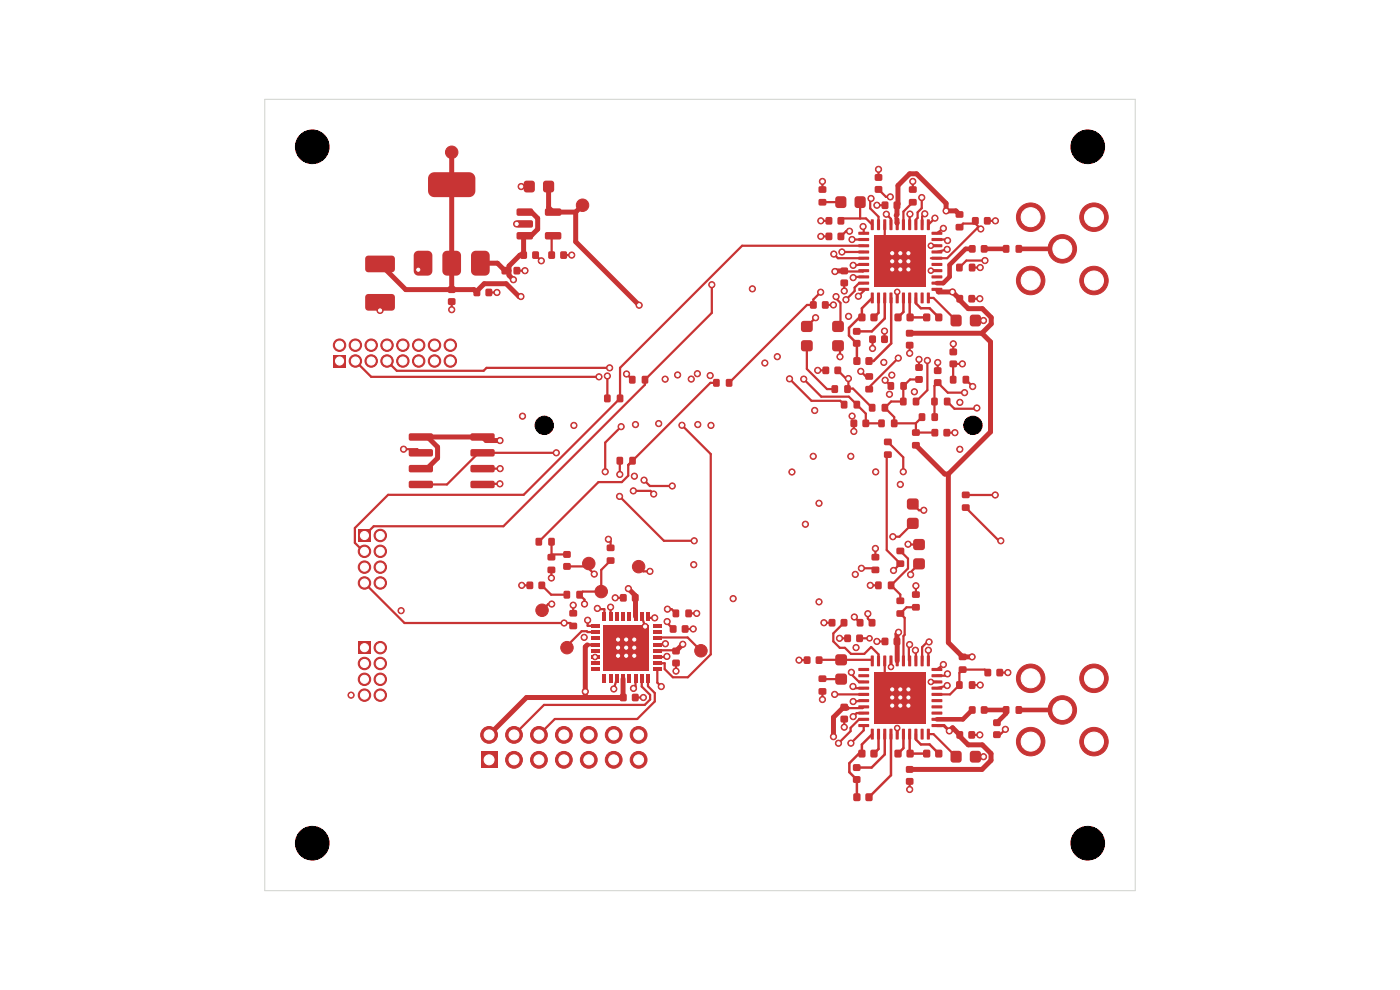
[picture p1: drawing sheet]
<svg xmlns="http://www.w3.org/2000/svg" width="297mm" height="210mm" viewBox="0 0 297 210" stroke-linecap="round" stroke-linejoin="round" font-family="sans-serif">
<g fill="#c83434">
<path d="M181 164.7l.3-.1 1.2 .1 .1 .3-.1 1-.3 .1-1.2-.1-.1-.3z"/>
<path d="M181 162.2l.3-.1 1.2 .1 .1 .3-.1 1-.3 .1-1.2-.1-.1-.3z"/>
<path d="M142.2 132.7l.2-.1 1 .1 .1 .3-.1 1.1-.2 .1-1-.1-.1-.2z"/>
<path d="M144.7 132.7l.3-.1 1 .1 .1 .3-.1 1.1-.3 .1-1-.1-.1-.2z"/>
<path d="M192.3 70.1l.2-.2 1.2 .2 .1 .2-.1 1-.3 .1-1.1-.1-.1-.2z"/>
<path d="M192.3 72.6l.2-.1 1.2 .1 .1 .3-.1 1-.3 .1-1.1-.1-.1-.3z"/>
<path d="M173.7 42.3h1.5v1.2h-1.5z"/>
<path d="M173.7 39.6h1.5v1.2h-1.5z"/>
<path d="M119.6 119.5l.2-.1 1.2 .1 .1 .3-.1 1-.3 .1-1.1-.1-.1-.3z"/>
<path d="M119.6 117l.2-.1 1.2 .1 .1 .2-.1 1-.3 .2-1.1-.2-.1-.2z"/>
<path d="M183 89.1l.3-.1 1 .1 .1 .3-.1 1.1-.3 .1-1-.1-.1-.2z"/>
<path d="M180.5 89.1l.3-.1 1 .1 .1 .3-.1 1.1-.3 .1-1-.1-.1-.2z"/>
<path d="M142.7 137.5l.3-.1 1.1 .1 .1 .2-.1 1-.2 .1-1.2-.1-.1-.2z"/>
<path d="M142.7 140l.3-.1 1.1 .1 .1 .3-.1 1-.2 .1-1.2-.1-.1-.3z"/>
<path d="M206.3 46.1l.2-.1 1 .1 .2 .3-.2 1.2-.2 .1-1-.1-.1-.3z"/>
<path d="M208.8 46.1l.3-.1 1 .1 .1 .3-.1 1.2-.3 .1-1-.1-.1-.3z"/>
<path d="M195.9 159.1l.3-.1 1.1 .1 .1 .3-.1 1.2-.3 .1-1.1-.1-.1-.3z"/>
<path d="M198.5 159.1l.3-.1 1 .1 .1 .3-.1 1.2-.3 .1-1-.1-.1-.3z"/>
<path d="M197.7 91.1l.3-.1 1 .1 .1 .2-.1 1.2-.3 .1-1-.1-.1-.3z"/>
<path d="M200.2 91.1l.3-.1 1 .1 .1 .2-.1 1.2-.3 .1-1-.1-.1-.3z"/>
<path d="M115.4 38.5l.4-.2h1.2a.59 .59 0 0 1 .6 .6v1.3a.59 .59 0 0 1-.6 .6h-1.2a.59 .59 0 0 1-.6-.6v-1.3z"/>
<path d="M111.3 38.5l.4-.2h1.2a.59 .59 0 0 1 .6 .6v1.3a.59 .59 0 0 1-.6 .6h-1.2a.59 .59 0 0 1-.6-.6v-1.3z"/>
<path d="M184.4 131.4l.2-.1 1 .1 .1 .3-.1 1.1-.2 .1-1-.1-.1-.2z"/>
<path d="M181.8 131.4l.3-.1 1 .1 .1 .3-.1 1.1-.3 .1-1-.1-.1-.2z"/>
<path d="M190.3 126.8h1.4v1.3h-1.4z"/>
<path d="M190.3 129.5h1.4v1.3h-1.4z"/>
<path d="M202.9 56h1.2v1.5h-1.2z"/>
<path d="M205.6 56h1.2v1.5h-1.2z"/>
</g>
<g fill="#c83434" stroke="#c83434" stroke-width=".21">
<circle cx="225.4" cy="150.6" r="3"/>
<circle cx="218.7" cy="143.9" r="3"/>
<circle cx="232.1" cy="143.9" r="3"/>
<circle cx="218.7" cy="157.3" r="3"/>
<circle cx="232.1" cy="157.3" r="3"/>
</g>
<g fill="#c83434">
<path d="M201.5 76.6l.3-.1 1.1 .1 .2 .2-.2 1-.2 .1-1.2-.1-.1-.2z"/>
<path d="M201.5 74l.3-.1 1.1 .1 .2 .3-.2 1-.2 .1-1.2-.1-.1-.3z"/>
<path d="M133.6 97h1.2v1.5h-1.2z"/>
<path d="M130.9 97h1.2v1.5h-1.2z"/>
<path d="M128.8 115.6h1.5v1.2h-1.5z"/>
<path d="M128.8 118.3h1.5v1.2h-1.5z"/>
<path d="M185.7 123.4h1.3v1.5h-1.3z"/>
<path d="M188.4 123.4h1.3v1.5h-1.3z"/>
</g>
<circle cx="148.7" cy="138" r="1.32" fill="#c83434" stroke="#c83434" stroke-width=".21"/>
<g fill="#c83434">
<path d="M197.7 87.7h1.2v1.5h-1.2z"/>
<path d="M195 87.7h1.2v1.5h-1.2z"/>
<path d="M187.6 93.1h1.5v1.3h-1.5z"/>
<path d="M187.6 95.8h1.5v1.2h-1.5z"/>
<path d="M197.7 61.1h2.1l.1 .5-2.2 .1z"/>
<path d="M197.7 59.8l2.1-.1 .1 .6-2.2 .1z"/>
<path d="M197.7 58.5l2.1-.1 .1 .6-2.2 .1z"/>
<path d="M197.7 57.1h2.1l.1 .5-2.2 .1z"/>
<path d="M197.7 55.8h2.1l.1 .5-2.2 .1z"/>
<path d="M197.7 54.5h2.1l.1 .5-2.2 .1z"/>
<path d="M197.7 53.2l2.1-.1 .1 .6-2.2 .1z"/>
<path d="M197.7 51.8h2.1l.1 .6h-2.2z"/>
<path d="M197.7 50.5h2.1l.1 .5-2.2 .1z"/>
<path d="M197.7 49.2h2.1l.1 .5-2.2 .1z"/>
<path d="M196.7 46.6h.6l-.1 2.2-.6-.1z"/>
<path d="M195.3 46.6h.6v2.2l-.6-.1z"/>
<path d="M194 46.6h.6l-.1 2.2-.5-.1z"/>
<path d="M192.7 46.6h.6l-.1 2.2-.5-.1z"/>
<path d="M191.4 46.6h.6l-.1 2.2-.6-.1z"/>
<path d="M190.1 46.6h.6l-.1 2.2-.6-.1z"/>
<path d="M188.7 46.6h.6l-.1 2.2-.5-.1z"/>
<path d="M187.4 46.6h.6l-.1 2.2-.5-.1z"/>
<path d="M186.1 46.6h.6l-.1 2.2-.5-.1z"/>
<path d="M184.8 46.6h.6l-.1 2.2-.6-.1z"/>
<path d="M182.1 49.2h2.2l.1 .5-2.2 .1z"/>
<path d="M182.1 50.5h2.2l.1 .5-2.2 .1z"/>
<path d="M182.1 51.8h2.2l.1 .6h-2.2z"/>
<path d="M182.1 53.2l2.2-.1 .1 .6-2.2 .1z"/>
<path d="M182.1 54.5h2.2l.1 .5-2.2 .1z"/>
<path d="M182.1 55.8h2.2l.1 .5-2.2 .1z"/>
<path d="M182.1 57.1h2.2l.1 .5-2.2 .1z"/>
<path d="M182.1 58.5l2.2-.1 .1 .6-2.2 .1z"/>
<path d="M182.1 59.8l2.2-.1 .1 .6-2.2 .1z"/>
<path d="M182.1 61.1h2.2l.1 .5-2.2 .1z"/>
<path d="M184.8 62.1h.6l-.1 2.2h-.6z"/>
<path d="M186.1 62.1h.6l-.1 2.2h-.5z"/>
<path d="M187.4 62.1h.6l-.1 2.2h-.5z"/>
<path d="M188.7 62.1h.6l-.1 2.2h-.5z"/>
<path d="M190.1 62.1h.6l-.1 2.2h-.6z"/>
<path d="M191.4 62.1h.6l-.1 2.2h-.6z"/>
<path d="M192.7 62.1h.6l-.1 2.2h-.5z"/>
<path d="M194 62.1h.6l-.1 2.2h-.5z"/>
<path d="M195.3 62.1h.6v2.2h-.6z"/>
<path d="M196.7 62.1h.6l-.1 2.2h-.6z"/>
<path d="M185.6 50h10.8v10.9h-10.8z"/>
<path d="M181.1 75.9l.3-.2 1.1 .2 .1 .2-.1 1.2-.3 .1-1.1-.1-.1-.3z"/>
<path d="M183.7 75.9l.3-.2 1 .2 .1 .2-.1 1.2-.3 .1-1-.1-.1-.3z"/>
<path d="M181.5 41.8l.4-.2h1.2a.59 .59 0 0 1 .6 .6v1.3a.59 .59 0 0 1-.6 .6h-1.2a.59 .59 0 0 1-.6-.6v-1.3z"/>
<path d="M177.4 41.8l.4-.2h1.2a.59 .59 0 0 1 .6 .6v1.3a.59 .59 0 0 1-.6 .6h-1.2a.59 .59 0 0 1-.6-.6v-1.3z"/>
<path d="M145.5 129.4h1.2v1.5h-1.2z"/>
<path d="M142.8 129.4h1.2v1.5h-1.2z"/>
<path d="M95.1 60.8l.3-.1 1.1 .1 .1 .3-.1 1-.2 .1-1.2-.1-.1-.3z"/>
<path d="M95.1 63.3l.3-.1 1.1 .1 .1 .3-.1 1-.2 .1-1.2-.1-.1-.3z"/>
<path d="M202.8 44.9h1.5v1.2h-1.5z"/>
<path d="M202.8 47.6h1.5v1.2h-1.5z"/>
</g>
<circle cx="123.6" cy="43.5" r="1.32" fill="#c83434" stroke="#c83434" stroke-width=".21"/>
<g fill="#c83434">
<path d="M197.7 153.6h2.1l.1 .5-2.2 .1z"/>
<path d="M197.7 152.3h2.1l.1 .5-2.2 .1z"/>
<path d="M197.7 151h2.1l.1 .5-2.2 .1z"/>
<path d="M197.7 149.7l2.1-.1 .1 .6-2.2 .1z"/>
<path d="M197.7 148.3h2.1l.1 .6h-2.2z"/>
<path d="M197.7 147h2.1l.1 .5-2.2 .1z"/>
<path d="M197.7 145.7h2.1l.1 .5-2.2 .1z"/>
<path d="M197.7 144.4l2.1-.1 .1 .6-2.2 .1z"/>
<path d="M197.7 143.1l2.1-.1 .1 .6-2.2 .1z"/>
<path d="M197.7 141.7h2.1l.1 .5-2.2 .1z"/>
<path d="M196.7 139.1h.6l-.1 2.2h-.6z"/>
<path d="M195.3 139.1h.6v2.2h-.6z"/>
<path d="M194 139.1h.6l-.1 2.2h-.5z"/>
<path d="M192.7 139.1h.6l-.1 2.2h-.5z"/>
<path d="M191.4 139.1h.6l-.1 2.2h-.6z"/>
<path d="M190.1 139.1h.6l-.1 2.2h-.6z"/>
<path d="M188.7 139.1h.6l-.1 2.2h-.5z"/>
<path d="M187.4 139.1h.6l-.1 2.2h-.5z"/>
<path d="M186.1 139.1h.6l-.1 2.2h-.5z"/>
<path d="M184.8 139.1h.6l-.1 2.2h-.6z"/>
<path d="M182.1 141.7h2.2l.1 .5-2.2 .1z"/>
<path d="M182.1 143.1l2.2-.1 .1 .6-2.2 .1z"/>
<path d="M182.1 144.4l2.2-.1 .1 .6-2.2 .1z"/>
<path d="M182.1 145.7h2.2l.1 .5-2.2 .1z"/>
<path d="M182.1 147h2.2l.1 .5-2.2 .1z"/>
<path d="M182.1 148.3h2.2l.1 .6h-2.2z"/>
<path d="M182.1 149.7l2.2-.1 .1 .6-2.2 .1z"/>
<path d="M182.1 151h2.2l.1 .5-2.2 .1z"/>
<path d="M182.1 152.3h2.2l.1 .5-2.2 .1z"/>
<path d="M182.1 153.6h2.2l.1 .5-2.2 .1z"/>
<path d="M184.8 154.6l.6 .1-.1 2.2-.6-.1z"/>
<path d="M186.1 154.6l.6 .1-.1 2.2-.5-.1z"/>
<path d="M187.4 154.6l.6 .1-.1 2.2-.5-.1z"/>
<path d="M188.7 154.6l.6 .1-.1 2.2-.5-.1z"/>
<path d="M190.1 154.6l.6 .1-.1 2.2-.6-.1z"/>
<path d="M191.4 154.6l.6 .1-.1 2.2-.6-.1z"/>
<path d="M192.7 154.6l.6 .1-.1 2.2-.5-.1z"/>
<path d="M194 154.6l.6 .1-.1 2.2-.5-.1z"/>
<path d="M195.3 154.6l.6 .1v2.2l-.6-.1z"/>
<path d="M196.7 154.6l.6 .1-.1 2.2-.6-.1z"/>
<path d="M185.6 142.5h10.8v10.9h-10.8z"/>
<path d="M192.6 110l.4-.2h1.3a.59 .59 0 0 1 .6 .6v1.2a.59 .59 0 0 1-.6 .6h-1.3a.59 .59 0 0 1-.6-.6v-1.2z"/>
<path d="M192.6 105.9l.4-.2h1.3a.59 .59 0 0 1 .6 .6v1.2a.59 .59 0 0 1-.6 .6h-1.3a.59 .59 0 0 1-.6-.6v-1.2z"/>
<path d="M200.3 84.4h1.2v1.5h-1.2z"/>
<path d="M197.6 84.4h1.3v1.5h-1.3z"/>
<path d="M181.7 134.7l.3-.1 1 .1 .1 .3-.1 1.1-.3 .1-1-.1-.1-.2z"/>
<path d="M179.2 134.7l.2-.1 1 .1 .2 .3-.2 1.1-.2 .1-1-.1-.1-.2z"/>
<path d="M134.1 126.1l.3-.1 1 .1 .1 .3-.1 1.1-.3 .1-1-.1-.1-.2z"/>
<path d="M131.6 126.1l.3-.1 1 .1 .1 .3-.1 1.1-.3 .1-1-.1-.1-.2z"/>
<path d="M134.1 147.3l.3-.2 1 .2 .1 .2-.1 1.2-.3 .1-1-.1-.1-.3z"/>
<path d="M131.6 147.3l.3-.2 1 .2 .1 .2-.1 1.2-.3 .1-1-.1-.1-.3z"/>
<path d="M193.6 125.5h1.4v1.2h-1.4z"/>
<path d="M193.6 128.2h1.4v1.2h-1.4z"/>
<path d="M203 62.7l.2-.2 1 .2 .1 .2-.1 1.2-.2 .1-1-.1-.1-.3z"/>
<path d="M205.5 62.7l.3-.2 1 .2 .1 .2-.1 1.2-.3 .1-1-.1-.1-.3z"/>
<path d="M186.4 89.1h1.2v1.4h-1.2z"/>
<path d="M189.1 89.1h1.2v1.4h-1.2z"/>
</g>
<circle cx="127.5" cy="125.5" r="1.32" fill="#c83434" stroke="#c83434" stroke-width=".21"/>
<g fill="#c83434">
<path d="M198.2 80.5l.3-.1 1.1 .1 .1 .3-.1 1-.2 .1-1.2-.1-.1-.3z"/>
<path d="M198.2 78l.3-.1 1.1 .1 .1 .2-.1 1.1-.2 .1-1.2-.1-.1-.3z"/>
<path d="M151.4 80.5h1.2v1.5h-1.2z"/>
<path d="M154.1 80.5h1.2v1.5h-1.2z"/>
<path d="M193.9 118.6l.4-.2h1.3a.59 .59 0 0 1 .6 .6v1.2a.59 .59 0 0 1-.6 .6h-1.3a.59 .59 0 0 1-.6-.6v-1.2z"/>
<path d="M193.9 114.5l.4-.2h1.3a.59 .59 0 0 1 .6 .6v1.2a.59 .59 0 0 1-.6 .6h-1.3a.59 .59 0 0 1-.6-.6v-1.2z"/>
<path d="M202.9 144.6h1.2v1.5h-1.2z"/>
<path d="M205.6 144.6h1.2v1.5h-1.2z"/>
</g>
<circle cx="115" cy="129.5" r="1.32" fill="#c83434" stroke="#c83434" stroke-width=".21"/>
<g fill="#c83434">
<path d="M177.8 49.4l.2-.1 1 .1 .1 .3-.1 1.2-.2 .1-1-.1-.2-.3z"/>
<path d="M175.2 49.4l.3-.1 1 .1 .1 .3-.1 1.2-.3 .1-1-.1-.1-.3z"/>
<path d="M77.7 54.4l.4-.2h5a.66 .66 0 0 1 .7 .7v2.2a.66 .66 0 0 1-.7 .7h-5a.66 .66 0 0 1-.6-.7v-2.2z"/>
<path d="M77.7 62.6l.4-.2h5a.66 .66 0 0 1 .7 .6v2.2a.66 .66 0 0 1-.7 .7h-5a.66 .66 0 0 1-.6-.7v-2.2z"/>
<path d="M192.9 42.3h1.5v1.2h-1.5z"/>
<path d="M192.9 39.6h1.5v1.2h-1.5z"/>
</g>
<circle cx="124.9" cy="119.5" r="1.32" fill="#c83434" stroke="#c83434" stroke-width=".21"/>
<g fill="#c83434">
<path d="M192.4 159.1l.3-.1 1 .1 .2 .3-.2 1.2-.2 .1-1.1-.1-.1-.3z"/>
<path d="M189.8 159.1l.3-.1 1.1 .1 .1 .3-.1 1.2-.3 .1-1.1-.1-.1-.3z"/>
<path d="M183.6 79.3h1.5v1.2h-1.5z"/>
<path d="M183.6 81.9h1.5v1.3h-1.5z"/>
</g>
<circle cx="95.8" cy="32.3" r="1.32" fill="#c83434" stroke="#c83434" stroke-width=".21"/>
<g fill="#c83434">
<path d="M116.4 53.4l.3-.1 1 .1 .1 .3-.1 1.1-.3 .1-1-.1-.1-.2z"/>
<path d="M118.9 53.4l.3-.1 1 .1 .1 .3-.1 1.1-.3 .1-1-.1-.1-.2z"/>
<path d="M76 112.3h2.6v2.6h-2.6z"/>
</g>
<g fill="#c83434" stroke="#c83434" stroke-width=".21">
<circle cx="80.7" cy="113.6" r="1.32"/>
<circle cx="77.3" cy="117" r="1.32"/>
<circle cx="80.7" cy="117" r="1.32"/>
<circle cx="77.3" cy="120.3" r="1.32"/>
<circle cx="80.7" cy="120.3" r="1.32"/>
<circle cx="77.3" cy="123.7" r="1.32"/>
<circle cx="80.7" cy="123.7" r="1.32"/>
</g>
<g fill="#c83434">
<path d="M204.3 79.8h1.2v1.5h-1.2z"/>
<path d="M201.6 79.8h1.2v1.5h-1.2z"/>
<path d="M203.5 138.7h1.5v1.3h-1.5z"/>
<path d="M203.5 141.4h1.5v1.3h-1.5z"/>
<path d="M182.2 159.1l.3-.1 1 .1 .1 .3-.1 1.2-.3 .1-1-.1-.1-.3z"/>
<path d="M184.7 159.1l.3-.1 1.1 .1 .1 .3-.1 1.2-.3 .1-1.1-.1-.1-.3z"/>
<path d="M176.5 81.8h1.2v1.5h-1.2z"/>
<path d="M179.2 81.8h1.2v1.5h-1.2z"/>
<path d="M185.7 39.5l.2-.1 1.2 .1 .1 .3-.1 1-.3 .1-1.1-.1-.1-.2z"/>
<path d="M185.7 37l.2-.1 1.2 .1 .1 .3-.1 1-.3 .1-1.1-.1-.1-.3z"/>
<path d="M208.9 142l.3-.1 1 .1 .1 .2-.1 1.2-.3 .1-1-.1-.1-.3z"/>
<path d="M211.5 142l.2-.1 1 .1 .1 .2-.1 1.2-.2 .1-1-.1-.1-.3z"/>
<path d="M184.5 71.2l.2-.1 1 .1 .1 .3-.1 1.2-.2 .1-1-.1-.1-.3z"/>
<path d="M187 71.2l.3-.1 1 .1 .1 .3-.1 1.2-.3 .1-1-.1-.1-.3z"/>
<path d="M184.4 85.8h1.2v1.4h-1.2z"/>
<path d="M187.1 85.8h1.2v1.4h-1.2z"/>
<path d="M194.3 79.9l.2-.1 1.2 .1 .1 .2-.1 1-.3 .1-1.1-.1-.2-.2z"/>
<path d="M194.3 77.3l.2-.1 1.2 .1 .1 .3-.1 1-.3 .1-1.1-.1-.2-.3z"/>
<path d="M189.7 135.4l.2-.2 1 .2 .1 .2-.1 1.2-.2 .1-1-.1-.2-.3z"/>
<path d="M187.1 135.4l.3-.2 1 .2 .1 .2-.1 1.2-.3 .1-1-.1-.1-.3z"/>
<path d="M173.7 143.4h1.5v1.2h-1.5z"/>
<path d="M173.7 146.1h1.5v1.2h-1.5z"/>
<path d="M177.1 77.9l.3-.2 1 .2 .1 .2-.1 1.2-.3 .1-1-.1-.1-.3z"/>
<path d="M174.6 77.9l.2-.2 1 .2 .1 .2-.1 1.2-.2 .1-1-.1-.2-.3z"/>
<path d="M70.7 75.3h2.7v2.6h-2.7z"/>
</g>
<g fill="#c83434" stroke="#c83434" stroke-width=".21">
<circle cx="72" cy="73.2" r="1.32"/>
<circle cx="75.4" cy="76.6" r="1.32"/>
<circle cx="75.4" cy="73.2" r="1.32"/>
<circle cx="78.7" cy="76.6" r="1.32"/>
<circle cx="78.7" cy="73.2" r="1.32"/>
<circle cx="82.1" cy="76.6" r="1.32"/>
<circle cx="82.1" cy="73.2" r="1.32"/>
<circle cx="85.5" cy="76.6" r="1.32"/>
<circle cx="85.5" cy="73.2" r="1.32"/>
<circle cx="88.8" cy="76.6" r="1.32"/>
<circle cx="88.8" cy="73.2" r="1.32"/>
<circle cx="92.2" cy="76.6" r="1.32"/>
<circle cx="92.2" cy="73.2" r="1.32"/>
<circle cx="95.5" cy="76.6" r="1.32"/>
<circle cx="95.5" cy="73.2" r="1.32"/>
</g>
<g fill="#c83434">
<path d="M170.1 68.2l.4-.1h1.3a.59 .59 0 0 1 .6 .6v1.1a.59 .59 0 0 1-.6 .6h-1.3a.59 .59 0 0 1-.6-.6v-1.1z"/>
<path d="M170.1 72.3l.4-.1h1.3a.59 .59 0 0 1 .6 .6v1.1a.59 .59 0 0 1-.6 .6h-1.3a.59 .59 0 0 1-.6-.6v-1.1z"/>
<path d="M178.4 149.4l.3-.1 1.1 .1 .1 .2-.1 1-.2 .1-1.2-.1-.1-.2z"/>
<path d="M178.4 151.9l.3-.1 1.1 .1 .1 .3-.1 1-.2 .1-1.2-.1-.1-.3z"/>
<path d="M116.2 117.6h1.5v1.2h-1.5z"/>
<path d="M116.2 120.3h1.5v1.2h-1.5z"/>
<path d="M100.5 61.3l.3-.1 1 .1 .1 .3-.1 1.2-.3 .1-1-.1-.1-.3z"/>
<path d="M103.1 61.3l.2-.1 1 .1 .1 .3-.1 1.2-.2 .1-1-.1-.1-.3z"/>
<path d="M133.5 79.8h1.2v1.5h-1.2z"/>
<path d="M136.2 79.8h1.2v1.5h-1.2z"/>
<path d="M109.7 44.3l.3-.1h2.8l.3 .4-.1 .9-.3 .3h-2.9l-.2-.4z"/>
<path d="M109.7 46.8l.3-.1h2.8l.3 .4-.1 1-.3 .2h-2.9l-.2-.4z"/>
<path d="M109.7 49.3l.3-.1 2.8 .1 .3 .3-.1 1-.3 .2h-2.9l-.2-.4z"/>
<path d="M115.7 49.3l.3-.1 2.8 .1 .3 .3v1l-.4 .2h-2.9l-.2-.4z"/>
<path d="M115.7 44.3l.3-.1h2.8l.3 .4v.9l-.4 .3h-2.9l-.2-.4z"/>
<path d="M195.9 66.6l.3-.1 1.1 .1 .1 .3-.1 1.2-.3 .1-1.1-.1-.1-.3z"/>
<path d="M198.5 66.6l.3-.1 1 .1 .1 .3-.1 1.2-.3 .1-1-.1-.1-.3z"/>
<path d="M106.5 56.7l.2-.1 1 .1 .2 .3-.2 1.1-.2 .1-1-.1-.1-.2z"/>
<path d="M109 56.7l.3-.1 1 .1 .1 .3-.1 1.1-.3 .1-1-.1-.1-.2z"/>
<path d="M215.5 149.9h1.2v1.4h-1.2z"/>
<path d="M212.8 149.9h1.3v1.4h-1.3z"/>
<path d="M177.8 46.1l.2-.1 1 .1 .1 .3-.1 1.2-.2 .1-1-.1-.2-.3z"/>
<path d="M175.2 46.1l.3-.1 1 .1 .1 .3-.1 1.2-.3 .1-1-.1-.1-.3z"/>
<path d="M181.1 168.4l.3-.1 1.1 .1 .1 .3-.1 1.1-.3 .2-1.1-.2-.1-.2z"/>
<path d="M183.7 168.4l.3-.1 1 .1 .1 .3-.1 1.1-.3 .2-1-.2-.1-.2z"/>
<path d="M193.7 84.4h1.2v1.5h-1.2z"/>
<path d="M191 84.4h1.2v1.5h-1.2z"/>
</g>
<g fill="#c83434" stroke="#c83434" stroke-width=".21">
<circle cx="225.4" cy="52.8" r="3"/>
<circle cx="218.7" cy="46.1" r="3"/>
<circle cx="232.1" cy="46.1" r="3"/>
<circle cx="218.7" cy="59.5" r="3"/>
<circle cx="232.1" cy="59.5" r="3"/>
<circle cx="135.5" cy="120.2" r="1.32"/>
</g>
<g fill="#c83434">
<path d="M120.9 129.5h1.4v1.2h-1.4z"/>
<path d="M120.9 132.2h1.4v1.2h-1.4z"/>
<path d="M208.2 52.1l.2-.1 1 .1 .1 .2-.1 1.2-.2 .1-1-.1-.2-.3z"/>
<path d="M205.6 52.1l.3-.1 1 .1 .1 .2-.1 1.2-.3 .1-1-.1-.1-.3z"/>
<path d="M125.3 132.4h1.9v.7h-1.9z"/>
<path d="M125.3 133.8h1.9v.6h-1.9z"/>
<path d="M125.3 135.1h1.9v.6h-1.9z"/>
<path d="M125.3 136.4h1.9v.7h-1.9z"/>
<path d="M125.3 137.7h1.9v.7h-1.9z"/>
<path d="M125.3 139h1.9v.7h-1.9z"/>
<path d="M125.3 140.4h1.9v.6h-1.9z"/>
<path d="M125.3 141.7h1.9v.6h-1.9z"/>
<path d="M127.9 143.1h.6v1.8h-.6z"/>
<path d="M129.2 143.1h.7v1.8h-.7z"/>
<path d="M130.5 143.1h.7v1.8h-.7z"/>
<path d="M131.8 143.1h.7v1.8h-.7z"/>
<path d="M133.2 143.1h.6v1.8h-.6z"/>
<path d="M134.5 143.1h.7v1.8h-.7z"/>
<path d="M135.8 143.1h.7v1.8h-.7z"/>
<path d="M137.1 143.1h.7v1.8h-.7z"/>
<path d="M138.5 141.7h1.9v.6h-1.9z"/>
<path d="M138.5 140.4h1.9v.6h-1.9z"/>
<path d="M138.5 139h1.9v.7h-1.9z"/>
<path d="M138.5 137.7h1.9v.7h-1.9z"/>
<path d="M138.5 136.4h1.9v.7h-1.9z"/>
<path d="M138.5 135.1h1.9v.6h-1.9z"/>
<path d="M138.5 133.8h1.9v.6h-1.9z"/>
<path d="M138.5 132.4h1.9v.7h-1.9z"/>
<path d="M137.1 129.9h.7v1.8h-.7z"/>
<path d="M135.8 129.9h.7v1.8h-.7z"/>
<path d="M134.5 129.9h.7v1.8h-.7z"/>
<path d="M133.2 129.9h.6v1.8h-.6z"/>
<path d="M131.8 129.9h.7v1.8h-.7z"/>
<path d="M130.5 129.9h.7v1.8h-.7z"/>
<path d="M129.2 129.9h.7v1.8h-.7z"/>
<path d="M127.9 129.9h.6v1.8h-.6z"/>
<path d="M128 132.6h9.6v9.6h-9.6z"/>
<path d="M185 120.3h1.5v1.2h-1.5z"/>
<path d="M185 117.6h1.5v1.2h-1.5z"/>
</g>
<circle cx="120.3" cy="137.4" r="1.32" fill="#c83434" stroke="#c83434" stroke-width=".21"/>
<g fill="#c83434">
<path d="M116.4 114.2h1.2v1.5h-1.2z"/>
<path d="M113.7 114.2h1.2v1.5h-1.2z"/>
<path d="M178.5 85.1h1.2v1.5h-1.2z"/>
<path d="M181.2 85.1h1.2v1.5h-1.2z"/>
<path d="M178.4 131.4l.3-.1 1 .1 .1 .3-.1 1.1-.3 .1-1-.1-.1-.2z"/>
<path d="M175.9 131.4l.2-.1 1 .1 .2 .3-.2 1.1-.2 .1-1-.1-.1-.2z"/>
<path d="M87.9 53.6l.6-.4h2.2a.99 .99 0 0 1 1 1v3.3a.99 .99 0 0 1-1 1h-1.9a.99 .99 0 0 1-1-1v-3.3z"/>
<path d="M94 53.6l.6-.4h2.2a.99 .99 0 0 1 1 1v3.3a.99 .99 0 0 1-1 1h-2a.99 .99 0 0 1-1-1v-3.3z"/>
<path d="M100.1 53.6l.5-.4h2.3a.99 .99 0 0 1 1 1v3.3a.99 .99 0 0 1-1 1h-2a.99 .99 0 0 1-1-1v-3.3z"/>
<path d="M91.2 36.9l.9-.4h7.4a1.32 1.32 0 0 1 1.3 1.4v2.6a1.32 1.32 0 0 1-1.3 1.3h-7.4a1.32 1.32 0 0 1-1.3-1.3v-2.9z"/>
<path d="M178.4 56.8l.3-.1 1.1 .1 .1 .3-.1 1-.2 .1-1.2-.1-.1-.3z"/>
<path d="M178.4 59.4l.3-.1 1.1 .1 .1 .2-.1 1-.2 .1-1.2-.1-.1-.2z"/>
<path d="M171.9 64l.3-.1 1 .1 .1 .2-.1 1.2-.3 .1-1-.1-.1-.3z"/>
<path d="M174.5 64l.2-.1 1 .1 .1 .2-.1 1.2-.2 .1-1-.1-.2-.3z"/>
<path d="M182.2 66.6l.3-.1 1 .1 .1 .3-.1 1.2-.3 .1-1-.1-.1-.3z"/>
<path d="M184.7 66.6l.3-.1 1.1 .1 .1 .3-.1 1.2-.3 .1-1.1-.1-.1-.3z"/>
<path d="M201.8 159.4l.4-.1h1.2a.59 .59 0 0 1 .6 .6v1.3a.59 .59 0 0 1-.6 .6h-1.2a.59 .59 0 0 1-.6-.6v-1.3z"/>
<path d="M205.9 159.4l.4-.1h1.2a.59 .59 0 0 1 .6 .6v1.3a.59 .59 0 0 1-.6 .6h-1.2a.59 .59 0 0 1-.6-.6v-1.3z"/>
<path d="M76 136.1h2.6v2.6h-2.6z"/>
</g>
<g fill="#c83434" stroke="#c83434" stroke-width=".21">
<circle cx="80.7" cy="137.4" r="1.32"/>
<circle cx="77.3" cy="140.7" r="1.32"/>
<circle cx="80.7" cy="140.7" r="1.32"/>
<circle cx="77.3" cy="144.1" r="1.32"/>
<circle cx="80.7" cy="144.1" r="1.32"/>
<circle cx="77.3" cy="147.5" r="1.32"/>
<circle cx="80.7" cy="147.5" r="1.32"/>
</g>
<g fill="#c83434">
<path d="M114.3 123.5l.3-.1 1 .1 .1 .2-.1 1.2-.3 .1-1-.1-.1-.3z"/>
<path d="M111.8 123.5l.2-.1 1 .1 .1 .2-.1 1.2-.2 .1-1-.1-.1-.3z"/>
<path d="M110.4 53.4l.3-.1 1 .1 .1 .3-.1 1.1-.3 .1-1-.1-.1-.2z"/>
<path d="M113 53.4l.2-.1 1 .1 .2 .3-.2 1.1-.2 .1-1-.1-.1-.2z"/>
<path d="M176.7 68.2l.4-.1h1.3a.59 .59 0 0 1 .6 .6v1.1a.59 .59 0 0 1-.6 .6h-1.3a.59 .59 0 0 1-.6-.6v-1.1z"/>
<path d="M176.7 72.3l.4-.1h1.3a.59 .59 0 0 1 .6 .6v1.1a.59 .59 0 0 1-.6 .6h-1.3a.59 .59 0 0 1-.6-.6v-1.1z"/>
<path d="M181 72.2l.3-.1 1.2 .1 .1 .3-.1 1-.3 .1-1.2-.1-.1-.3z"/>
<path d="M181 69.7l.3-.1 1.2 .1 .1 .2-.1 1-.3 .1-1.2-.1-.1-.2z"/>
<path d="M204.1 104.4h1.5v1.2h-1.5z"/>
<path d="M204.1 107.1h1.5v1.2h-1.5z"/>
<path d="M173.1 139.3l.3-.1 1 .1 .1 .3-.1 1.1-.3 .2-1-.2-.1-.2z"/>
<path d="M170.6 139.3l.3-.1 1 .1 .1 .3-.1 1.1-.3 .2-1-.2-.1-.2z"/>
<path d="M192.3 162.6l.2-.1 1.2 .1 .1 .2-.1 1-.3 .2-1.1-.2-.1-.2z"/>
<path d="M192.3 165.1l.2-.1 1.2 .1 .1 .3-.1 1-.3 .1-1.1-.1-.1-.3z"/>
<path d="M128.2 83.8h1.3v1.5h-1.3z"/>
<path d="M130.9 83.8h1.3v1.5h-1.3z"/>
<path d="M177.4 139l.4-.2h1.3a.59 .59 0 0 1 .6 .6v1.2a.59 .59 0 0 1-.6 .6h-1.3a.59 .59 0 0 1-.6-.6v-1.2z"/>
<path d="M177.4 143l.4-.1h1.3a.59 .59 0 0 1 .6 .6v1.2a.59 .59 0 0 1-.6 .6h-1.3a.59 .59 0 0 1-.6-.6v-1.2z"/>
<path d="M203 155.2l.2-.1 1 .1 .1 .2-.1 1.2-.2 .1-1-.1-.1-.3z"/>
<path d="M205.5 155.2l.3-.1 1 .1 .1 .2-.1 1.2-.3 .1-1-.1-.1-.3z"/>
<path d="M193.6 93.8h1.4v1.3h-1.4z"/>
<path d="M193.6 91.1h1.4v1.3h-1.4z"/>
<path d="M86.8 92l.3-.1h4.5l.3 .4-.1 .9-.3 .3h-4.6l-.2-.4z"/>
<path d="M86.8 95.4l.3-.1h4.5l.3 .4-.1 .9-.3 .2h-4.6l-.2-.3z"/>
<path d="M86.8 98.7l.3-.1h4.5l.3 .4-.1 1-.3 .2h-4.6l-.2-.4z"/>
<path d="M86.8 102.1l.3-.1h4.5l.3 .4-.1 .9-.3 .3-4.6-.1-.2-.3z"/>
<path d="M99.9 102.1l.3-.1h4.5l.2 .4v.9l-.4 .3-4.5-.1-.2-.3z"/>
<path d="M99.9 98.7l.3-.1h4.5l.2 .4v1l-.4 .2h-4.5l-.2-.4z"/>
<path d="M99.9 95.4l.3-.1h4.5l.2 .4v.9l-.4 .2h-4.5l-.2-.3z"/>
<path d="M99.9 92l.3-.1h4.5l.2 .4v.9l-.4 .3h-4.5l-.2-.4z"/>
<path d="M215.5 52h1.2v1.5h-1.2z"/>
<path d="M212.8 52h1.3v1.5h-1.3z"/>
<path d="M102 159.4h3.5v3.6h-3.5z"/>
</g>
<g fill="#c83434" stroke="#c83434" stroke-width=".21">
<circle cx="103.8" cy="155.9" r="1.78"/>
<circle cx="109" cy="161.2" r="1.78"/>
<circle cx="109" cy="155.9" r="1.78"/>
<circle cx="114.3" cy="161.2" r="1.78"/>
<circle cx="114.3" cy="155.9" r="1.78"/>
<circle cx="119.6" cy="161.2" r="1.78"/>
<circle cx="119.6" cy="155.9" r="1.78"/>
<circle cx="124.9" cy="161.2" r="1.78"/>
<circle cx="124.9" cy="155.9" r="1.78"/>
<circle cx="130.2" cy="161.2" r="1.78"/>
<circle cx="130.2" cy="155.9" r="1.78"/>
<circle cx="135.5" cy="161.2" r="1.78"/>
<circle cx="135.5" cy="155.9" r="1.78"/>
</g>
<g fill="#c83434">
<path d="M208.2 149.9l.2-.1 1 .1 .1 .3-.1 1.1-.2 .1-1-.1-.2-.2z"/>
<path d="M205.6 149.9l.3-.1 1 .1 .1 .3-.1 1.1-.3 .1-1-.1-.1-.2z"/>
<path d="M191.1 81.1h1.2v1.5h-1.2z"/>
<path d="M188.4 81.1h1.2v1.5h-1.2z"/>
<path d="M189.7 42.8l.2-.1 1 .1 .1 .3-.1 1.1-.2 .2-1-.2-.2-.2z"/>
<path d="M187.1 42.8l.3-.1 1 .1 .1 .3-.1 1.1-.3 .2-1-.2-.1-.2z"/>
<path d="M192.4 66.6l.3-.1 1 .1 .2 .3-.2 1.2-.2 .1-1.1-.1-.1-.3z"/>
<path d="M189.8 66.6l.3-.1 1.1 .1 .1 .3-.1 1.2-.3 .1-1.1-.1-.1-.3z"/>
<path d="M122.3 125.4h1.3v1.5h-1.3z"/>
<path d="M119.6 125.4h1.3v1.5h-1.3z"/>
<path d="M210.8 155.2l.2-.1 1.2 .1 .1 .3-.1 1-.3 .1-1.1-.1-.1-.3z"/>
<path d="M210.8 152.7l.2-.1 1.2 .1 .1 .2-.1 1-.3 .1-1.1-.1-.1-.2z"/>
<path d="M190.3 116.3h1.4v1.2h-1.4z"/>
<path d="M190.3 119h1.4v1.2h-1.4z"/>
<path d="M201.8 66.9l.4-.2h1.2a.59 .59 0 0 1 .6 .6v1.4a.59 .59 0 0 1-.6 .5h-1.2a.59 .59 0 0 1-.6-.5v-1.4z"/>
<path d="M205.9 66.9l.4-.2h1.2a.59 .59 0 0 1 .6 .6v1.4a.59 .59 0 0 1-.6 .5h-1.2a.59 .59 0 0 1-.6-.5v-1.4z"/>
</g>
<g fill="#c83434" stroke="#c83434" stroke-width=".21">
<circle cx="141.5" cy="131.9" r=".66"/>
<circle cx="135.6" cy="64.7" r=".66"/>
<circle cx="144.8" cy="136.7" r=".66"/>
<circle cx="168" cy="100.1" r=".66"/>
<circle cx="191" cy="53.7" r=".66"/>
<circle cx="213.8" cy="142.7" r=".66"/>
<circle cx="130.5" cy="126.8" r=".66"/>
<circle cx="189.3" cy="53.7" r=".66"/>
<circle cx="179.1" cy="61.7" r=".66"/>
<circle cx="194" cy="83.1" r=".66"/>
<circle cx="191" cy="55.4" r=".66"/>
<circle cx="191" cy="146.2" r=".66"/>
<circle cx="128.8" cy="79.8" r=".66"/>
<circle cx="181" cy="148.8" r=".66"/>
<circle cx="132.8" cy="137.4" r=".66"/>
<circle cx="187.8" cy="80.7" r=".66"/>
<circle cx="169.5" cy="140" r=".66"/>
<circle cx="109.6" cy="47.5" r=".66"/>
<circle cx="202.6" cy="91.8" r=".66"/>
<circle cx="200.1" cy="141" r=".66"/>
<circle cx="174.1" cy="50.1" r=".66"/>
<circle cx="189.3" cy="57.2" r=".66"/>
<circle cx="111.4" cy="57.4" r=".66"/>
<circle cx="192.7" cy="55.4" r=".66"/>
<circle cx="193" cy="167.5" r=".66"/>
<circle cx="207.9" cy="63.4" r=".66"/>
<circle cx="208.6" cy="68" r=".66"/>
<circle cx="110.7" cy="124.2" r=".66"/>
<circle cx="180.8" cy="88.3" r=".66"/>
<circle cx="110.6" cy="39.6" r=".66"/>
<circle cx="121.6" cy="128.4" r=".66"/>
<circle cx="130.2" cy="146.1" r=".66"/>
<circle cx="188.7" cy="83.6" r=".66"/>
<circle cx="179.1" cy="154.3" r=".66"/>
<circle cx="141.2" cy="136.6" r=".66"/>
<circle cx="143.4" cy="142.4" r=".66"/>
<circle cx="184.6" cy="124.2" r=".66"/>
<circle cx="131.1" cy="139.1" r=".66"/>
<circle cx="207.9" cy="56.8" r=".66"/>
<circle cx="147.8" cy="130.1" r=".66"/>
<circle cx="181.2" cy="130.9" r=".66"/>
<circle cx="95.8" cy="65.7" r=".66"/>
<circle cx="131.1" cy="135.7" r=".66"/>
<circle cx="174.5" cy="148.4" r=".66"/>
<circle cx="174.8" cy="132.1" r=".66"/>
<circle cx="136.9" cy="132.9" r=".66"/>
<circle cx="189.3" cy="55.4" r=".66"/>
<circle cx="200.9" cy="52.9" r=".66"/>
<circle cx="132.9" cy="79.3" r=".66"/>
<circle cx="134.6" cy="137.4" r=".66"/>
<circle cx="174.1" cy="46.8" r=".66"/>
<circle cx="132.8" cy="139.1" r=".66"/>
<circle cx="202.2" cy="72.9" r=".66"/>
<circle cx="193" cy="74.9" r=".66"/>
<circle cx="134.6" cy="135.7" r=".66"/>
<circle cx="192.7" cy="53.7" r=".66"/>
<circle cx="211.2" cy="46.8" r=".66"/>
<circle cx="200.9" cy="145.4" r=".66"/>
<circle cx="192.7" cy="146.2" r=".66"/>
<circle cx="176.8" cy="64.7" r=".66"/>
<circle cx="181.1" cy="91.5" r=".66"/>
<circle cx="186" cy="43.5" r=".66"/>
<circle cx="192.7" cy="57.2" r=".66"/>
<circle cx="192.7" cy="149.7" r=".66"/>
<circle cx="114.8" cy="55.3" r=".66"/>
<circle cx="173.5" cy="78.6" r=".66"/>
<circle cx="186.4" cy="35.9" r=".66"/>
<circle cx="189.3" cy="148" r=".66"/>
<circle cx="132.8" cy="135.7" r=".66"/>
<circle cx="189.3" cy="146.2" r=".66"/>
<circle cx="189.3" cy="149.7" r=".66"/>
<circle cx="207.9" cy="155.9" r=".66"/>
<circle cx="172.8" cy="87.1" r=".66"/>
<circle cx="131.1" cy="137.4" r=".66"/>
<circle cx="88.7" cy="57.2" r=".66"/>
<circle cx="174.5" cy="38.5" r=".66"/>
<circle cx="191" cy="57.2" r=".66"/>
<circle cx="203.6" cy="85.4" r=".66"/>
<circle cx="191" cy="148" r=".66"/>
<circle cx="200.1" cy="48.4" r=".66"/>
<circle cx="117" cy="122.6" r=".66"/>
<circle cx="203.6" cy="95.3" r=".66"/>
<circle cx="131.5" cy="100.6" r=".66"/>
<circle cx="134.6" cy="139.1" r=".66"/>
<circle cx="121.3" cy="54.1" r=".66"/>
<circle cx="178.1" cy="135.4" r=".66"/>
<circle cx="172.5" cy="96.8" r=".66"/>
<circle cx="180.5" cy="96.8" r=".66"/>
<circle cx="186" cy="136.1" r=".66"/>
<circle cx="181" cy="56.3" r=".66"/>
<circle cx="192.7" cy="148" r=".66"/>
<circle cx="80.6" cy="65.9" r=".66"/>
<circle cx="187.6" cy="70.2" r=".66"/>
<circle cx="105.4" cy="62" r=".66"/>
<circle cx="208.6" cy="160.5" r=".66"/>
<circle cx="193.6" cy="38.5" r=".66"/>
<circle cx="136.5" cy="148" r=".66"/>
<circle cx="207.9" cy="145.3" r=".66"/>
<circle cx="147.1" cy="133.4" r=".66"/>
<circle cx="191" cy="149.7" r=".66"/>
<circle cx="195" cy="76.2" r=".66"/>
<circle cx="198.9" cy="76.9" r=".66"/>
<circle cx="190.3" cy="154.4" r=".59"/>
<circle cx="110.5" cy="62.9" r=".66"/>
<circle cx="177.1" cy="57.6" r=".66"/>
<circle cx="206.2" cy="139.3" r=".66"/>
<circle cx="176.8" cy="156.3" r=".66"/>
<circle cx="202.1" cy="61.9" r=".66"/>
<circle cx="180" cy="67.1" r=".66"/>
<circle cx="124.2" cy="146.7" r=".66"/>
<circle cx="201.4" cy="155" r=".66"/>
<circle cx="200.7" cy="44.7" r=".66"/>
<circle cx="133.3" cy="124.9" r=".66"/>
<circle cx="190.6" cy="134.1" r=".66"/>
<circle cx="190.3" cy="61.9" r=".59"/>
<circle cx="126.1" cy="121.8" r=".66"/>
<circle cx="126.7" cy="129.1" r=".66"/>
<circle cx="170.5" cy="80.4" r=".66"/>
<circle cx="208.1" cy="48.6" r=".66"/>
<circle cx="209" cy="55.3" r=".66"/>
<circle cx="181" cy="152" r=".66"/>
<circle cx="184.1" cy="130.2" r=".66"/>
<circle cx="182.7" cy="120.5" r=".66"/>
<circle cx="204.2" cy="77.2" r=".66"/>
<circle cx="196.7" cy="76.5" r=".66"/>
<circle cx="128.4" cy="100.1" r=".66"/>
<circle cx="129.1" cy="114.4" r=".66"/>
<circle cx="131.8" cy="90.5" r=".66"/>
<circle cx="126.2" cy="139.4" r=".59"/>
<circle cx="124" cy="128.1" r=".66"/>
<circle cx="204.6" cy="83.3" r=".66"/>
<circle cx="191.6" cy="100.1" r=".66"/>
<circle cx="189.2" cy="79.6" r=".66"/>
<circle cx="183.1" cy="48.1" r=".66"/>
<circle cx="189.6" cy="121" r=".66"/>
<circle cx="193" cy="136.7" r=".66"/>
<circle cx="197.5" cy="57.4" r=".59"/>
<circle cx="211.1" cy="105" r=".66"/>
<circle cx="147.9" cy="79.3" r=".66"/>
<circle cx="197.5" cy="52.1" r=".59"/>
<circle cx="201" cy="51" r=".66"/>
<circle cx="159.6" cy="61.3" r=".66"/>
<circle cx="106.1" cy="99.4" r=".66"/>
<circle cx="147.3" cy="114.7" r=".66"/>
<circle cx="196.9" cy="137.9" r=".66"/>
<circle cx="131.4" cy="105.3" r=".66"/>
<circle cx="198.3" cy="46.3" r=".66"/>
<circle cx="197.1" cy="136.2" r=".66"/>
<circle cx="106.1" cy="102.6" r=".66"/>
<circle cx="134.4" cy="104.1" r=".66"/>
<circle cx="196.2" cy="45.4" r=".66"/>
<circle cx="138.7" cy="104.8" r=".66"/>
<circle cx="147.2" cy="119.8" r=".66"/>
<circle cx="195.5" cy="41.9" r=".66"/>
<circle cx="151" cy="60.4" r=".66"/>
<circle cx="193" cy="45.4" r=".66"/>
<circle cx="174.1" cy="62" r=".66"/>
<circle cx="188" cy="45.4" r=".66"/>
<circle cx="188.9" cy="41.8" r=".66"/>
<circle cx="180.2" cy="49" r=".66"/>
<circle cx="184.8" cy="42.1" r=".66"/>
<circle cx="194.3" cy="124.3" r=".66"/>
<circle cx="187.5" cy="76.9" r=".66"/>
<circle cx="180.7" cy="50.8" r=".66"/>
<circle cx="191" cy="102.8" r=".66"/>
<circle cx="178.6" cy="53.5" r=".66"/>
<circle cx="177.4" cy="62.9" r=".66"/>
<circle cx="173" cy="67.4" r=".66"/>
<circle cx="176.9" cy="53.9" r=".66"/>
<circle cx="182.6" cy="78.8" r=".66"/>
<circle cx="185.1" cy="73.9" r=".66"/>
<circle cx="181" cy="58.9" r=".66"/>
<circle cx="179.5" cy="63.6" r=".66"/>
<circle cx="164.9" cy="75.7" r=".66"/>
<circle cx="162.3" cy="77" r=".66"/>
<circle cx="182.1" cy="62.8" r=".66"/>
<circle cx="194.2" cy="137.9" r=".66"/>
<circle cx="141.6" cy="129.2" r=".66"/>
<circle cx="155.5" cy="127" r=".66"/>
<circle cx="85.1" cy="129.5" r=".66"/>
<circle cx="74.5" cy="147.5" r=".66"/>
<circle cx="197.5" cy="144.7" r=".59"/>
<circle cx="146.6" cy="80.4" r=".66"/>
<circle cx="148" cy="90.1" r=".66"/>
<circle cx="201" cy="142.9" r=".66"/>
<circle cx="189" cy="141.5" r=".59"/>
<circle cx="184.5" cy="135.4" r=".59"/>
<circle cx="180.6" cy="142.6" r=".66"/>
<circle cx="119.7" cy="132.2" r=".66"/>
<circle cx="181" cy="145.6" r=".66"/>
<circle cx="189.4" cy="113.9" r=".66"/>
<circle cx="177.1" cy="147.3" r=".66"/>
<circle cx="193.2" cy="121.9" r=".66"/>
<circle cx="181.4" cy="121.8" r=".66"/>
<circle cx="177.9" cy="157.7" r=".66"/>
<circle cx="170.9" cy="111.2" r=".66"/>
<circle cx="150.8" cy="90.2" r=".66"/>
<circle cx="150.7" cy="79.7" r=".66"/>
<circle cx="173.7" cy="127.7" r=".66"/>
<circle cx="180.5" cy="157.6" r=".66"/>
<circle cx="173.7" cy="106.8" r=".66"/>
<circle cx="181.6" cy="137.4" r=".66"/>
<circle cx="207.2" cy="86.5" r=".66"/>
<circle cx="196" cy="108.2" r=".66"/>
<circle cx="192.6" cy="115.4" r=".66"/>
<circle cx="206.3" cy="82" r=".66"/>
<circle cx="117" cy="128.1" r=".66"/>
<circle cx="124.7" cy="131.6" r=".66"/>
<circle cx="185.8" cy="100.1" r=".66"/>
<circle cx="190.6" cy="76" r=".66"/>
<circle cx="180" cy="80.3" r=".66"/>
<circle cx="110.8" cy="88.3" r=".66"/>
<circle cx="127.1" cy="79.9" r=".66"/>
<circle cx="121.7" cy="90.2" r=".66"/>
<circle cx="129.3" cy="78" r=".66"/>
<circle cx="134.8" cy="90.1" r=".66"/>
<circle cx="139.7" cy="89.9" r=".66"/>
<circle cx="134.6" cy="101" r=".66"/>
<circle cx="140.3" cy="145.6" r=".66"/>
<circle cx="141.1" cy="80.4" r=".66"/>
<circle cx="144.7" cy="90.2" r=".66"/>
<circle cx="141.5" cy="139.2" r=".66"/>
<circle cx="143.8" cy="79.5" r=".66"/>
<circle cx="108.9" cy="59.3" r=".66"/>
<circle cx="129.5" cy="128.8" r=".66"/>
<circle cx="137.9" cy="121.2" r=".66"/>
<circle cx="134.4" cy="146" r=".66"/>
<circle cx="123.9" cy="135.2" r=".66"/>
<circle cx="138.9" cy="131.1" r=".66"/>
<circle cx="185.7" cy="116.3" r=".66"/>
<circle cx="178.2" cy="75.7" r=".66"/>
<circle cx="167.5" cy="80.4" r=".66"/>
<circle cx="212.3" cy="114.7" r=".66"/>
<circle cx="213.3" cy="154.7" r=".66"/>
<circle cx="106.1" cy="93.5" r=".66"/>
<circle cx="85.6" cy="95.3" r=".66"/>
<circle cx="142.6" cy="103.1" r=".66"/>
<circle cx="136.6" cy="101.9" r=".66"/>
<circle cx="118" cy="96.1" r=".66"/>
</g>
<g fill="none" stroke="#c83434" stroke-width=".53">
<path d="M181.7 70.3h.1M185 63.2l-2.2 2.2v1.9h-.5l-2.2 2.3v1.6l1.7 1.7v3.7M186.4 63.2v3.2l-1 .9M187.7 63.2v4.4l-2.7 2.7h-3.3M189 63.2l.1 9.6-3.8 3.8h-1M191.7 63.2v3l-1.2 1.1M193 63.2v4l3.6 .1M194.3 63.2v1.1l1.1 1.1h1.8l2 1.9M185 155.7l-2.2 2.2v2h-.6l-2 2v1.9l1.6 1.6v3.7M186.4 155.7v3.2l-1 1M187.7 155.7v4.3l-2.8 2.8h-3.2M189 155.7v8.7l-4.7 4.7"/>
<path d="M191.7 155.7v3l-1.2 1.2M193 155.7v4.1l3.6 .1M194.3 155.7v1.2l1.1 1h1.8l2 2"/>
</g>
<g fill="none" stroke="#c83434" stroke-width=".48">
<path d="M110.6 39.6h1.7M174.5 38.5v1.7M186.4 35.9v1.7M193.6 38.5v1.7M89.7 55.8l-1 1.4M109.6 47.5h1.7M109.7 57.4h1.7M113.6 54.1l1.2 1.2M117.3 50l-.3 .3v3.8M119.6 54.1h1.7M174.1 46.8h1.7M174.1 50.1h1.7"/>
<path d="M176.9 53.9l.9 .9h5.4M178.4 42.9h-3.9M178.4 46.8l.5-.5h4.8l1.3 1.4M178.6 53.5h4.6M180.2 49h-.7l-1.1 1.1M180.7 50.8h2.5M182.5 42.9v3.4M183.1 48.1l.1 .1v1.3M183.2 56.1l-2.2 .2M183.2 57.4l-.1 .2h-3.9l-.1-.1M183.2 52.1h-25.8l-25.9 25.9v6.5l-20.4 20.5h-28.8l-7 7v3.2l1.8 1.8h.2M183.2 58.7h-2l-.2 .2"/>
<path d="M184.8 42.1l-.2 .2v1.9l1.8 1.8v1.7M186 43.5h1.7M186.4 40.2l1.6 1.6h.9M187.7 47.7v4.4l1.6 1.6M188 45.4l1 1v1.3M193 45.4v2.3M193.6 42.9l-1.9 2v2.8M195.5 41.9v2.3l-.8 .8v1.2l-.4 .4v1.1M196.2 45.4l-.6 .5v1.8M197.5 57.4h1.3M197.5 52.1h1.3M198.3 46.3l-1.4 1.4"/>
<path d="M198.8 50.8h2l.2 .2M200.1 48.4l-1.3 1.1M200.9 52.9l-2.1 .6M206.2 56.8h1.7M206.9 47.4l1.2 1.2M206.9 47.4h-2.6l-.7 .8M206.9 46.8v.6M207.9 48.4h-.6l-6.4 6.4h-3.4M209 55.3h-4l-1.5 1.5M209.5 46.8h1.7M75.4 76.6l3.3 3.3h48.4M80.6 64.1v1.8"/>
<path d="M82.1 76.6l2.1 2.1h18.4l.6-.7h26.1M95.8 64v1.7M103.7 62h1.7M128.8 79.8v4.7M132.9 79.3l1.2 1.2M151 60.4v6l-14.2 14.1v1.1l-30 30h-27.5l-2 2M171.2 73.3v5l4.2 4.2h1.7M173 67.4l-1.8 1.8M173.5 78.6h1.7M174.1 62l-1.6 1.5v1.2h-1.3l-16.5 16.5M175.1 64.7h1.7M177.4 62.9v.4l.9 1v4.4l-.5 .5"/>
<path d="M177.7 78.6l1.8 1.7h.5v2.1M177.8 73.3l.4 .5v1.9M179.1 60v1.7M182.6 78.8l1.1 1.1h.7M183.2 61.4v.3l-1.1 1.1M183.2 60.1h-1l-.9 .9v.7l-1.8 1.9M185.1 72v1.9M187.6 70.2v1.8M190.3 61.9v1.3M190.6 76l-6.2 6.1v.5M193 73.2v1.7M195 76.2v1.8"/>
<path d="M196.7 76.5v6.3l-2.4 2.4M196.9 63.2h1.1l4.8 4.8M198.9 76.9v1.7M202.2 72.9v1.8M204.2 77.2h-2v3.3M206.1 63.4h1.8M206.9 68h1.7M85.6 95.3h2.9l.8 .8M102.4 99.4h3.7M118 96.1h-16.5l-6.7 6.7h-5.5M131.5 97.7v2.9M131.8 90.5l-3.4 3.4v6.2"/>
<path d="M144.7 90.2l6.1 6.1v42.5l-4.9 4.9h-3.2l-1.7-1.8v-1.2h-1.6M152 81.2h-1.3l-17.4 17.4v2.3l-1.4 1.4h-4.9l-12.7 12.6M167.5 80.4l4.7 4.6h6.1l.8 .8M170.5 80.4l3.7 3.7h5.9l3.6 3.6v2.1h3.3M179.8 82.5l1.2-.1 4 4.1M181.1 89.8v1.7M187.8 80.7l1.2 1.2M188.4 93.7l3.2 3.3v3.1M188.4 96.4l-.3 .3v20l2.9 2.9-1.4 1.4M194.3 89.8v2h4M195 80.5h-1.9l-1.5 1.4v3.3h-2.6l-1.3 1.3 2 2v1.3h4.6M195.6 88.5l-1.3 1.3"/>
<path d="M200.9 91.8h1.7M200.9 85.2l1.6 1.5h4.6l.1-.2M204.6 83.3h-3.5l-2.2-2.1-.7 .6 .1 6.7M204.9 80.5l1.4 1.5M106.1 102.6h-3.6l-.1 .2M117 114.9v3.3M117 117.6h3.3M124.9 119.5l-.6 .7h-4M129.1 114.4l.4 .5v1.3M129.5 118.9l-2 2v4.6h-3.9l-.7 .7 1.1 1v.9M131.4 105.3l9.5 9.4h6.4M134.4 104.1h3.6l.7 .7"/>
<path d="M136.6 101.9l1.3 1.2h4.7M185.7 116.3v1.9M191 116.9l1.6 1.6v2.1l-3.6 3.6 2 1.9v1.3M192.6 115.4l2.4 .1M193.6 111l-2.8 2.9h-1.4M193.6 106.9l1.4 1.3h1M195 119.6l-1.8 1.8v.5M204.9 105h6.2M204.9 107.7l7 7h.4M77.3 123.7l8.5 8.5h35.2l.6 .6M110.7 124.2h1.7M114.9 124.2l2 2h3.4"/>
<path d="M117 120.9v1.7M117 128.1h-.7l-1.3 1.4M121.6 128.4v1.7M124.4 120.1l1.7 1.7M124.7 131.6v1.2h1.5M126.2 134.1l-2.8-.2-3.1 3.1v.4M126.7 129.1l.2 .1h1.3v1.6M129.5 128.8v2M130.5 126.8h1.7M135.5 120.2l1 1h1.4M136.1 130.8l.8 2.1M137.5 130.8l.3 .3h1.1"/>
<path d="M139.4 138l3.9-.1 .1 .2M139.4 135.4l.2-.2h6.3l2.8 2.8M141.2 136.6l-1.8 .1M141.5 139.2l-2.1 .2M141.5 131.9v.2l1.3 1.3M141.6 129.2h.9l.9 .9M145.3 133.4h1.8M146.1 130.1h1.7M174.8 132.1h1.7M178.1 135.4h1.7M179 132.1l-2.2 2.3v1.7l1.4 1.3h1l1.3 1.3h2.9l1.4-1.5 1.6 1.6v1.4M181.2 130.9l1.3 1.2"/>
<path d="M182.4 135.4h2.1M182.7 120.5h2.7l.3 .4M184.1 130.2v1l.9 .9M184.6 124.2h1.7M186 136.1h1.7M193 136.7l-.2 .2v3.1l.2 .2M194.2 137.9l.1 2.3M194.3 124.3v1.8M194.3 128.8h-2l-1.3 1.3 .9 1v3.6l-.2 .2v5.3M196.9 137.9h.1M196.9 137.9v2.3M197.1 136.2h-.4l-1.1 1.1v2.9"/>
<path d="M130.9 144l-.7 2.1M134.8 148h1.7M134.8 144v1.6l-.4 .4M136.1 144v1.6l1.8 1.8v1l-1.1 1.1h-21.4l-6.4 6.4M137.5 144v1.6l1.4 1.4v1.8l-3.7 3.7h-17.5l-3.4 3.4M139.4 142v2.8l.9 .8M143.4 140.6v1.8M169.5 140h1.7M173.8 140h11l.2 .2M174.5 146.7v1.7M174.5 144l3.9 .1M177.1 147.3h6.1"/>
<path d="M179.1 152.5v1.8M179.1 150l.3 .2M180.6 142.6v.4l1.6 1.7h1M181 145.6l.3 .4h1.9M183.2 148.6l-2.2 .2M183.2 149.9l-.2 .3h-3.3M183.2 151.3h-1.5l-.7 .7M183.2 153.9v1l-2.7 2.7M183.2 152.6h-.9l-1.9 1.8v.7l-2.5 2.6M187.7 140.2v4.5l1.6 1.5M189 140.2v1.3M190.3 154.4v1.3"/>
<path d="M191.7 140.2h.1M196.9 155.7h1.1l4.8 4.8M197.5 144.7h1.3M200.1 141l-1.3 1M200.9 145.4l-2.1 .6M201 142.9l-.4 .4h-1.8M206.1 155.9h1.8M206.2 145.3h1.7M209.6 142.7l-.7-.7h-4.7l-.7 .7v2.6l-2 2h-2.7M212.1 142.7h1.7M213.3 154.7l-1.1 1.1h-.7M193 165.8v1.7"/>
<path d="M206.9 160.5h1.7"/>
</g>
<g fill="none" stroke="#c83434" stroke-width="1.1">
<path d="M95.8 32.3v29.1M116.4 39.6v4.4l.9 1h4.8M80.6 56l5.5 5.4h14.5l.6 .6M101.9 55.8h3.6l1.6 1.6h.9M108.9 59.3h.1M111.3 45h1.5l1.3 1.3v2.3l-1.4 1.4h-1.4l-.2 .3v3.8h-.8l-2.3 2.3v2l.9 .9M122.1 45v6.3l13.5 13.4M123.6 43.5l-1.5 1.5M179.1 57.5h-1.8l-.2 .1M190.3 46.6v.7M203.6 45.5l-.8-.8h-2.1v-1.6l-6.3-6.2h-1.4l-2.5 2.5v3.9l-.2 .2v2l-.2 .2M101 61.9l1.7-1.7h4.7l2.7 2.7h.4"/>
<path d="M193 70.7h15.3M199 61.9h3.1l1.5 1.5v.3l1.8 1.8h3l1.9 1.9v1.3l-2 2M208.3 70.7l1.8 1.8v19.1l-8.9 9M89.3 92.7h13.1l.7 .8h3M90.7 92.7l2.1 2.1v2.4l-2.2 2.2h-1.3M194.3 94.5l6.1 6.1h.8M201.2 100.6v35.7l3 3h2M124.6 136.8l-.4 .4v10.8M133.3 124.9l1.5 1.4v4.5M144.8 136.7l-1.4 1.4M190.6 134.1l-.3 .4v5.7M132.2 144v4"/>
<path d="M132.2 148h-20.5l-7.9 7.9M179.7 150.2h-.9l-2 2v4.1M202.1 154.4l-.7 .6M202.1 154.4l1.5 1.5v.3l1.8 1.8h3l1.8 1.9v1.4l-1.9 1.9h-15.3"/>
</g>
<path d="M190.1 45.7v.7l.2 .2M190.3 47.3v.4M198.8 61.4l.2 .5M126.2 136.7l-1.6 .1M198.8 153.9h1.5l1.1 1.1M202.1 154.4h.1" fill="none" stroke="#c83434" stroke-width=".66"/>
<path d="M206.3 52.8h-1.5l-3.3 3.4v2.5l-1.4 1.4h-1.3M208.8 52.8h4.6M216.1 52.8h9.3M206.3 150.6l-2 2h-5.5M208.8 150.6h4.6v.7l-1.9 2M216.1 150.6h9.3" fill="none" stroke="#c83434" stroke-width=".98"/>
<path d="M56.2 21.1h184.6v167.8h-184.6z" fill="none" stroke="#d0d2cd" stroke-width=".21"/>
<g fill="#fff" stroke="#fff" stroke-width=".21">
<circle cx="141.5" cy="131.9" r=".33"/>
<circle cx="135.6" cy="64.7" r=".33"/>
<circle cx="144.8" cy="136.7" r=".33"/>
<circle cx="168" cy="100.1" r=".33"/>
<circle cx="191" cy="53.7" r=".33"/>
<circle cx="213.8" cy="142.7" r=".33"/>
<circle cx="130.5" cy="126.8" r=".33"/>
<circle cx="189.3" cy="53.7" r=".33"/>
<circle cx="179.1" cy="61.7" r=".33"/>
<circle cx="194" cy="83.1" r=".33"/>
<circle cx="191" cy="55.4" r=".33"/>
<circle cx="191" cy="146.2" r=".33"/>
<circle cx="128.8" cy="79.8" r=".33"/>
<circle cx="181" cy="148.8" r=".33"/>
<circle cx="132.8" cy="137.4" r=".33"/>
<circle cx="187.8" cy="80.7" r=".33"/>
<circle cx="169.5" cy="140" r=".33"/>
<circle cx="109.6" cy="47.5" r=".33"/>
<circle cx="202.6" cy="91.8" r=".33"/>
<circle cx="200.1" cy="141" r=".33"/>
<circle cx="174.1" cy="50.1" r=".33"/>
<circle cx="189.3" cy="57.2" r=".33"/>
<circle cx="111.4" cy="57.4" r=".33"/>
<circle cx="192.7" cy="55.4" r=".33"/>
<circle cx="193" cy="167.5" r=".33"/>
<circle cx="207.9" cy="63.4" r=".33"/>
<circle cx="208.6" cy="68" r=".33"/>
<circle cx="110.7" cy="124.2" r=".33"/>
<circle cx="180.8" cy="88.3" r=".33"/>
<circle cx="110.6" cy="39.6" r=".33"/>
<circle cx="121.6" cy="128.4" r=".33"/>
<circle cx="130.2" cy="146.1" r=".33"/>
<circle cx="188.7" cy="83.6" r=".33"/>
<circle cx="179.1" cy="154.3" r=".33"/>
<circle cx="141.2" cy="136.6" r=".33"/>
<circle cx="143.4" cy="142.4" r=".33"/>
<circle cx="184.6" cy="124.2" r=".33"/>
<circle cx="131.1" cy="139.1" r=".33"/>
<circle cx="207.9" cy="56.8" r=".33"/>
<circle cx="147.8" cy="130.1" r=".33"/>
<circle cx="181.2" cy="130.9" r=".33"/>
<circle cx="95.8" cy="65.7" r=".33"/>
<circle cx="131.1" cy="135.7" r=".33"/>
<circle cx="174.5" cy="148.4" r=".33"/>
<circle cx="174.8" cy="132.1" r=".33"/>
<circle cx="136.9" cy="132.9" r=".33"/>
<circle cx="189.3" cy="55.4" r=".33"/>
<circle cx="200.9" cy="52.9" r=".33"/>
<circle cx="132.9" cy="79.3" r=".33"/>
<circle cx="134.6" cy="137.4" r=".33"/>
<circle cx="174.1" cy="46.8" r=".33"/>
<circle cx="132.8" cy="139.1" r=".33"/>
<circle cx="202.2" cy="72.9" r=".33"/>
<circle cx="193" cy="74.9" r=".33"/>
<circle cx="134.6" cy="135.7" r=".33"/>
<circle cx="192.7" cy="53.7" r=".33"/>
<circle cx="211.2" cy="46.8" r=".33"/>
<circle cx="200.9" cy="145.4" r=".33"/>
<circle cx="192.7" cy="146.2" r=".33"/>
<circle cx="176.8" cy="64.7" r=".33"/>
<circle cx="181.1" cy="91.5" r=".33"/>
<circle cx="186" cy="43.5" r=".33"/>
<circle cx="192.7" cy="57.2" r=".33"/>
<circle cx="192.7" cy="149.7" r=".33"/>
<circle cx="114.8" cy="55.3" r=".33"/>
<circle cx="173.5" cy="78.6" r=".33"/>
<circle cx="186.4" cy="35.9" r=".33"/>
<circle cx="189.3" cy="148" r=".33"/>
<circle cx="132.8" cy="135.7" r=".33"/>
<circle cx="189.3" cy="146.2" r=".33"/>
<circle cx="189.3" cy="149.7" r=".33"/>
<circle cx="207.9" cy="155.9" r=".33"/>
<circle cx="172.8" cy="87.1" r=".33"/>
<circle cx="131.1" cy="137.4" r=".33"/>
<circle cx="88.7" cy="57.2" r=".33"/>
<circle cx="174.5" cy="38.5" r=".33"/>
<circle cx="191" cy="57.2" r=".33"/>
<circle cx="203.6" cy="85.4" r=".33"/>
<circle cx="191" cy="148" r=".33"/>
<circle cx="200.1" cy="48.4" r=".33"/>
<circle cx="117" cy="122.6" r=".33"/>
<circle cx="203.6" cy="95.3" r=".33"/>
<circle cx="131.5" cy="100.6" r=".33"/>
<circle cx="134.6" cy="139.1" r=".33"/>
<circle cx="121.3" cy="54.1" r=".33"/>
<circle cx="178.1" cy="135.4" r=".33"/>
<circle cx="172.5" cy="96.8" r=".33"/>
<circle cx="180.5" cy="96.8" r=".33"/>
<circle cx="186" cy="136.1" r=".33"/>
<circle cx="181" cy="56.3" r=".33"/>
<circle cx="192.7" cy="148" r=".33"/>
<circle cx="80.6" cy="65.9" r=".33"/>
<circle cx="187.6" cy="70.2" r=".33"/>
<circle cx="105.4" cy="62" r=".33"/>
<circle cx="208.6" cy="160.5" r=".33"/>
<circle cx="193.6" cy="38.5" r=".33"/>
<circle cx="136.5" cy="148" r=".33"/>
<circle cx="207.9" cy="145.3" r=".33"/>
<circle cx="147.1" cy="133.4" r=".33"/>
<circle cx="191" cy="149.7" r=".33"/>
<circle cx="195" cy="76.2" r=".33"/>
<circle cx="198.9" cy="76.9" r=".33"/>
<circle cx="190.3" cy="154.4" r=".26"/>
<circle cx="110.5" cy="62.9" r=".33"/>
<circle cx="177.1" cy="57.6" r=".33"/>
<circle cx="206.2" cy="139.3" r=".33"/>
<circle cx="176.8" cy="156.3" r=".33"/>
<circle cx="202.1" cy="61.9" r=".33"/>
<circle cx="180" cy="67.1" r=".33"/>
<circle cx="124.2" cy="146.7" r=".33"/>
<circle cx="201.4" cy="155" r=".33"/>
<circle cx="200.7" cy="44.7" r=".33"/>
<circle cx="133.3" cy="124.9" r=".33"/>
<circle cx="190.6" cy="134.1" r=".33"/>
<circle cx="190.3" cy="61.9" r=".26"/>
<circle cx="126.1" cy="121.8" r=".33"/>
<circle cx="126.7" cy="129.1" r=".33"/>
<circle cx="170.5" cy="80.4" r=".33"/>
<circle cx="208.1" cy="48.6" r=".33"/>
<circle cx="209" cy="55.3" r=".33"/>
<circle cx="181" cy="152" r=".33"/>
<circle cx="184.1" cy="130.2" r=".33"/>
<circle cx="182.7" cy="120.5" r=".33"/>
<circle cx="204.2" cy="77.2" r=".33"/>
<circle cx="196.7" cy="76.5" r=".33"/>
<circle cx="128.4" cy="100.1" r=".33"/>
<circle cx="129.1" cy="114.4" r=".33"/>
<circle cx="131.8" cy="90.5" r=".33"/>
<circle cx="126.2" cy="139.4" r=".26"/>
<circle cx="124" cy="128.1" r=".33"/>
<circle cx="204.6" cy="83.3" r=".33"/>
<circle cx="191.6" cy="100.1" r=".33"/>
<circle cx="189.2" cy="79.6" r=".33"/>
<circle cx="183.1" cy="48.1" r=".33"/>
<circle cx="189.6" cy="121" r=".33"/>
<circle cx="193" cy="136.7" r=".33"/>
<circle cx="197.5" cy="57.4" r=".26"/>
<circle cx="211.1" cy="105" r=".33"/>
<circle cx="147.9" cy="79.3" r=".33"/>
<circle cx="197.5" cy="52.1" r=".26"/>
<circle cx="201" cy="51" r=".33"/>
<circle cx="159.6" cy="61.3" r=".33"/>
<circle cx="106.1" cy="99.4" r=".33"/>
<circle cx="147.3" cy="114.7" r=".33"/>
<circle cx="196.9" cy="137.9" r=".33"/>
<circle cx="131.4" cy="105.3" r=".33"/>
<circle cx="198.3" cy="46.3" r=".33"/>
<circle cx="197.1" cy="136.2" r=".33"/>
<circle cx="106.1" cy="102.6" r=".33"/>
<circle cx="134.4" cy="104.1" r=".33"/>
<circle cx="196.2" cy="45.4" r=".33"/>
<circle cx="138.7" cy="104.8" r=".33"/>
<circle cx="147.2" cy="119.8" r=".33"/>
<circle cx="195.5" cy="41.9" r=".33"/>
<circle cx="151" cy="60.4" r=".33"/>
<circle cx="193" cy="45.4" r=".33"/>
<circle cx="174.1" cy="62" r=".33"/>
<circle cx="188" cy="45.4" r=".33"/>
<circle cx="188.9" cy="41.8" r=".33"/>
<circle cx="180.2" cy="49" r=".33"/>
<circle cx="184.8" cy="42.1" r=".33"/>
<circle cx="194.3" cy="124.3" r=".33"/>
<circle cx="187.5" cy="76.9" r=".33"/>
<circle cx="180.7" cy="50.8" r=".33"/>
<circle cx="191" cy="102.8" r=".33"/>
<circle cx="178.6" cy="53.5" r=".33"/>
<circle cx="177.4" cy="62.9" r=".33"/>
<circle cx="173" cy="67.4" r=".33"/>
<circle cx="176.9" cy="53.9" r=".33"/>
<circle cx="182.6" cy="78.8" r=".33"/>
<circle cx="185.1" cy="73.9" r=".33"/>
<circle cx="181" cy="58.9" r=".33"/>
<circle cx="179.5" cy="63.6" r=".33"/>
<circle cx="164.9" cy="75.7" r=".33"/>
<circle cx="162.3" cy="77" r=".33"/>
<circle cx="182.1" cy="62.8" r=".33"/>
<circle cx="194.2" cy="137.9" r=".33"/>
<circle cx="141.6" cy="129.2" r=".33"/>
<circle cx="155.5" cy="127" r=".33"/>
<circle cx="85.1" cy="129.5" r=".33"/>
<circle cx="74.5" cy="147.5" r=".33"/>
<circle cx="197.5" cy="144.7" r=".26"/>
<circle cx="146.6" cy="80.4" r=".33"/>
<circle cx="148" cy="90.1" r=".33"/>
<circle cx="201" cy="142.9" r=".33"/>
<circle cx="189" cy="141.5" r=".26"/>
<circle cx="184.5" cy="135.4" r=".26"/>
<circle cx="180.6" cy="142.6" r=".33"/>
<circle cx="119.7" cy="132.2" r=".33"/>
<circle cx="181" cy="145.6" r=".33"/>
<circle cx="189.4" cy="113.9" r=".33"/>
<circle cx="177.1" cy="147.3" r=".33"/>
<circle cx="193.2" cy="121.9" r=".33"/>
<circle cx="181.4" cy="121.8" r=".33"/>
<circle cx="177.9" cy="157.7" r=".33"/>
<circle cx="170.9" cy="111.2" r=".33"/>
<circle cx="150.8" cy="90.2" r=".33"/>
<circle cx="150.7" cy="79.7" r=".33"/>
<circle cx="173.7" cy="127.7" r=".33"/>
<circle cx="180.5" cy="157.6" r=".33"/>
<circle cx="173.7" cy="106.8" r=".33"/>
<circle cx="181.6" cy="137.4" r=".33"/>
<circle cx="207.2" cy="86.5" r=".33"/>
<circle cx="196" cy="108.2" r=".33"/>
<circle cx="192.6" cy="115.4" r=".33"/>
<circle cx="206.3" cy="82" r=".33"/>
<circle cx="117" cy="128.1" r=".33"/>
<circle cx="124.7" cy="131.6" r=".33"/>
<circle cx="185.8" cy="100.1" r=".33"/>
<circle cx="190.6" cy="76" r=".33"/>
<circle cx="180" cy="80.3" r=".33"/>
<circle cx="110.8" cy="88.3" r=".33"/>
<circle cx="127.1" cy="79.9" r=".33"/>
<circle cx="121.7" cy="90.2" r=".33"/>
<circle cx="129.3" cy="78" r=".33"/>
<circle cx="134.8" cy="90.1" r=".33"/>
<circle cx="139.7" cy="89.9" r=".33"/>
<circle cx="134.6" cy="101" r=".33"/>
<circle cx="140.3" cy="145.6" r=".33"/>
<circle cx="141.1" cy="80.4" r=".33"/>
<circle cx="144.7" cy="90.2" r=".33"/>
<circle cx="141.5" cy="139.2" r=".33"/>
<circle cx="143.8" cy="79.5" r=".33"/>
<circle cx="108.9" cy="59.3" r=".33"/>
<circle cx="129.5" cy="128.8" r=".33"/>
<circle cx="137.9" cy="121.2" r=".33"/>
<circle cx="134.4" cy="146" r=".33"/>
<circle cx="123.9" cy="135.2" r=".33"/>
<circle cx="138.9" cy="131.1" r=".33"/>
<circle cx="185.7" cy="116.3" r=".33"/>
<circle cx="178.2" cy="75.7" r=".33"/>
<circle cx="167.5" cy="80.4" r=".33"/>
<circle cx="212.3" cy="114.7" r=".33"/>
<circle cx="213.3" cy="154.7" r=".33"/>
<circle cx="106.1" cy="93.5" r=".33"/>
<circle cx="85.6" cy="95.3" r=".33"/>
<circle cx="142.6" cy="103.1" r=".33"/>
<circle cx="136.6" cy="101.9" r=".33"/>
<circle cx="118" cy="96.1" r=".33"/>
<circle cx="225.4" cy="150.6" r="2.01"/>
<circle cx="218.7" cy="143.9" r="2.01"/>
<circle cx="232.1" cy="143.9" r="2.01"/>
<circle cx="218.7" cy="157.3" r="2.01"/>
<circle cx="232.1" cy="157.3" r="2.01"/>
<circle cx="77.3" cy="113.6" r=".86"/>
<circle cx="80.7" cy="113.6" r=".86"/>
<circle cx="77.3" cy="117" r=".86"/>
<circle cx="80.7" cy="117" r=".86"/>
<circle cx="77.3" cy="120.3" r=".86"/>
<circle cx="80.7" cy="120.3" r=".86"/>
<circle cx="77.3" cy="123.7" r=".86"/>
<circle cx="80.7" cy="123.7" r=".86"/>
<circle cx="72" cy="76.6" r=".86"/>
<circle cx="72" cy="73.2" r=".86"/>
<circle cx="75.4" cy="76.6" r=".86"/>
<circle cx="75.4" cy="73.2" r=".86"/>
<circle cx="78.7" cy="76.6" r=".86"/>
<circle cx="78.7" cy="73.2" r=".86"/>
<circle cx="82.1" cy="76.6" r=".86"/>
<circle cx="82.1" cy="73.2" r=".86"/>
<circle cx="85.5" cy="76.6" r=".86"/>
<circle cx="85.5" cy="73.2" r=".86"/>
<circle cx="88.8" cy="76.6" r=".86"/>
<circle cx="88.8" cy="73.2" r=".86"/>
<circle cx="92.2" cy="76.6" r=".86"/>
<circle cx="92.2" cy="73.2" r=".86"/>
<circle cx="95.5" cy="76.6" r=".86"/>
<circle cx="95.5" cy="73.2" r=".86"/>
<circle cx="225.4" cy="52.8" r="2.01"/>
<circle cx="218.7" cy="46.1" r="2.01"/>
<circle cx="232.1" cy="46.1" r="2.01"/>
<circle cx="218.7" cy="59.5" r="2.01"/>
<circle cx="232.1" cy="59.5" r="2.01"/>
<circle cx="77.3" cy="137.4" r=".86"/>
<circle cx="80.7" cy="137.4" r=".86"/>
<circle cx="77.3" cy="140.7" r=".86"/>
<circle cx="80.7" cy="140.7" r=".86"/>
<circle cx="77.3" cy="144.1" r=".86"/>
<circle cx="80.7" cy="144.1" r=".86"/>
<circle cx="77.3" cy="147.5" r=".86"/>
<circle cx="80.7" cy="147.5" r=".86"/>
<circle cx="103.8" cy="161.2" r="1.06"/>
<circle cx="103.8" cy="155.9" r="1.06"/>
<circle cx="109" cy="161.2" r="1.06"/>
<circle cx="109" cy="155.9" r="1.06"/>
<circle cx="114.3" cy="161.2" r="1.06"/>
<circle cx="114.3" cy="155.9" r="1.06"/>
<circle cx="119.6" cy="161.2" r="1.06"/>
<circle cx="119.6" cy="155.9" r="1.06"/>
<circle cx="124.9" cy="161.2" r="1.06"/>
<circle cx="124.9" cy="155.9" r="1.06"/>
<circle cx="130.2" cy="161.2" r="1.06"/>
<circle cx="130.2" cy="155.9" r="1.06"/>
<circle cx="135.5" cy="161.2" r="1.06"/>
<circle cx="135.5" cy="155.9" r="1.06"/>
</g>
<g fill="#000" stroke="#000" stroke-width=".21">
<circle cx="66.2" cy="31.1" r="3.6"/>
<circle cx="230.8" cy="31.1" r="3.6"/>
<circle cx="115.5" cy="90.2" r="1.95"/>
<circle cx="206.4" cy="90.2" r="1.95"/>
<circle cx="66.2" cy="178.9" r="3.6"/>
<circle cx="230.8" cy="178.9" r="3.6"/>
</g>
</svg>
